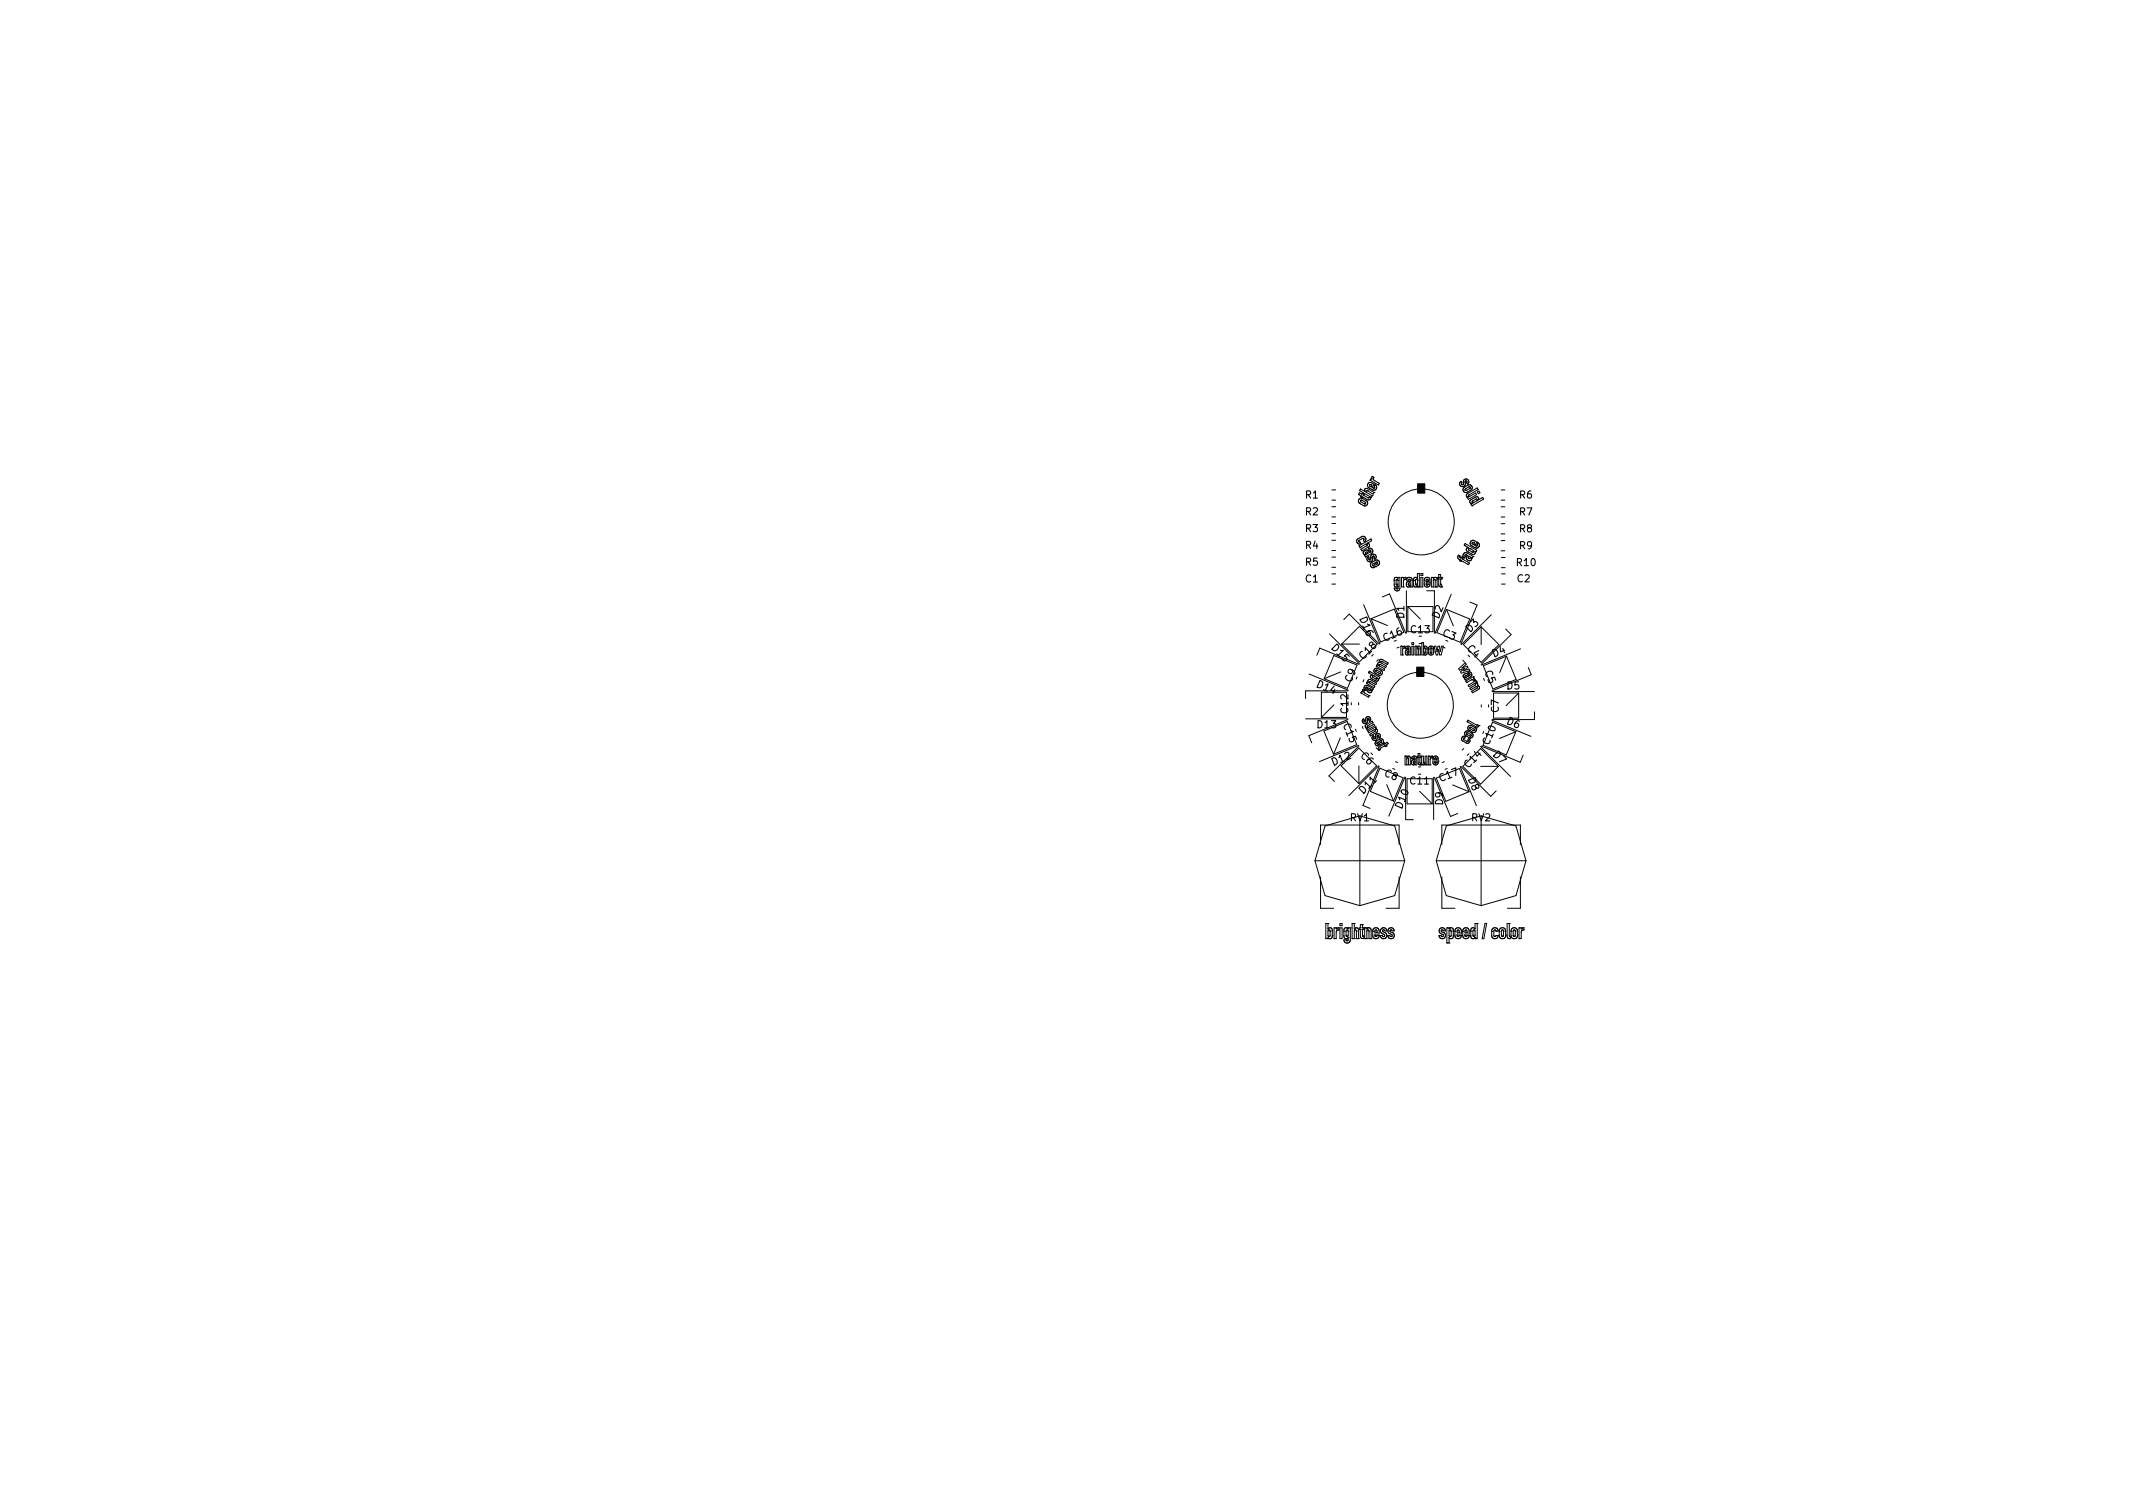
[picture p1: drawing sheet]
<svg xmlns="http://www.w3.org/2000/svg" width="297mm" height="210mm" viewBox="0 0 297 210" stroke-linecap="round" stroke-linejoin="round" font-family="sans-serif">
<defs><g id="words">
<g font-size="1.4">
<text x="181.8" y="71.7">R2</text>
<text x="181.8" y="69.4">R1</text>
<text x="211.6" y="71.8">R7</text>
<text x="211.6" y="69.4">R6</text>
<text x="181.8" y="76.4">R4</text>
<text x="181.8" y="74.1">R3</text>
<text x="211.6" y="76.5">R9</text>
<text x="211.6" y="74.1">R8</text>
<text x="181.8" y="78.8">R5</text>
<text x="181.8" y="81.1">C1</text>
<text x="211.2" y="78.8">R10</text>
<text x="211.3" y="81.1">C2</text>
<text x="189.3" y="86.2" transform="rotate(68 189.3 86.2)">D16</text>
<text x="193" y="89.3" transform="rotate(-22 193 89.3)">C16</text>
<text x="195.6" y="86.1" transform="rotate(-90 195.6 86.1)">D1</text>
<text x="196.5" y="88.2">C13</text>
<text x="200.4" y="86.2" transform="rotate(-68 200.4 86.2)">D2</text>
<text x="200.8" y="88.5" transform="rotate(22 200.8 88.5)">C3</text>
<text x="204.7" y="88.1" transform="rotate(-45 204.7 88.1)">D3</text>
<text x="183.3" y="95.7" transform="rotate(22 183.3 95.7)">D14</text>
<text x="185.4" y="90.4" transform="rotate(45 185.4 90.4)">D15</text>
<text x="188.2" y="95.1" transform="rotate(-68 188.2 95.1)">C9</text>
<text x="189.9" y="91.8" transform="rotate(-45 189.9 91.8)">C18</text>
<text x="204.2" y="90.4" transform="rotate(45 204.2 90.4)">C4</text>
<text x="206.7" y="93.6" transform="rotate(68 206.7 93.6)">C5</text>
<text x="208.1" y="91.5" transform="rotate(-22 208.1 91.5)">D4</text>
<text x="209.8" y="96">D5</text>
<text x="183.5" y="101.4">D13</text>
<text x="187" y="101.1" transform="rotate(68 187 101.1)">C15</text>
<text x="187.8" y="99.3" transform="rotate(-90 187.8 99.3)">C12</text>
<text x="208.7" y="99.2" transform="rotate(-90 208.7 99.2)">C7</text>
<text x="209.8" y="100.8" transform="rotate(22 209.8 100.8)">D6</text>
<text x="185.8" y="106.6" transform="rotate(-22 185.8 106.6)">D12</text>
<text x="189.4" y="105.3" transform="rotate(45 189.4 105.3)">C6</text>
<text x="204.6" y="107" transform="rotate(-45 204.6 107)">C14</text>
<text x="207.4" y="103.7" transform="rotate(-68 207.4 103.7)">C10</text>
<text x="207.9" y="105.2" transform="rotate(45 207.9 105.2)">D7</text>
<text x="189.9" y="110.5" transform="rotate(-45 189.9 110.5)">D11</text>
<text x="192.7" y="108" transform="rotate(22 192.7 108)">C8</text>
<text x="195.2" y="112.6" transform="rotate(-68 195.2 112.6)">D10</text>
<text x="196.4" y="109.2">C11</text>
<text x="200.7" y="108.9" transform="rotate(-22 200.7 108.9)">C17</text>
<text x="200.9" y="112.1" transform="rotate(-90 200.9 112.1)">D9</text>
<text x="204.4" y="108.5" transform="rotate(68 204.4 108.5)">D8</text>
<text x="188" y="114.3">RV1</text>
<text x="204.9" y="114.3">RV2</text>
</g>
</g></defs>
<g fill="none" stroke="#000" stroke-width=".14">
<path d="M185.5 74.3h.5M185.5 70.6h.5M185.5 69.6h.5M185.5 68.2h.5M185.5 79h.5M185.5 77.6h.5M185.5 76.7h.5M185.5 75.2h.5M185.5 72.9h.5M185.5 72h.5M185.5 79.9h.5M189.1 75.7h.1"/>
<path d="M189.1 75.7h.4M189.2 75l-.3 .3 .2 .4M189.2 75h.1M189.2 68.9h.1M189.2 68.9l.3 .2M189.2 75.4h.1M189.2 75.4l.2 .1M189.3 76h.1M189.3 76l.1 .2M189.3 70.1h.1M189.3 70.1l.6 .3h.3M189.4 76.2h.1"/>
<path d="M189.4 75.5l.1 .2M189.4 75.5h.1M189.5 68.1l-.2 .2 1.7 1M189.5 69.2h.1M189.5 69.2l.1 .1M189.5 68.1l.5 .3M189.5 68.1h.1M189.5 76.5h.1M189.5 75.7h.1M189.5 76.5l.2 .2M189.5 69.1h.1M189.5 69.1v.1"/>
<path d="M189.6 69.3h.1M189.6 69.3l.1-.1 .7 .4h.3M189.7 69.7h.1M189.7 69.7h-.2l-.1 .1 .6 .3M189.7 69.7l.5 .3M189.7 68.8l-.4-.2-.1 .3M189.7 68.8h.1M189.7 76.7h.1M189.8 68.7h.1M189.8 68.7l.1 .1M189.8 68.7l-.1 .1M189.8 76.9l.1 .2"/>
<path d="M189.8 76.9h.1M189.9 68.9h.1M189.9 68.9l.6 .4M189.9 77.1h.1M189.9 77.1l.2 .2M189.9 68.8h.1M189.9 68.8v.1M190 70.1h.1M190 77.3h.1M190 77.3l.2 .3M190 68.4h.1M190 68.4a.28 .28 0 0 1 .1-.3 .28 .28 0 0 1 .4 0l.9 .5"/>
<path d="M190.1 77.1h.1M190.1 77.3h.1M190.1 77.3h-.1M190.2 77.6h.1M190.2 74.9l-.4-.2-.6 .3M190.2 74.9h.1M190.2 74.9v.1M190.2 70h.1M190.2 70l-.1 .2-.1-.1M190.2 69.7l-.4-.3a.4 .4 0 0 0-.5 .1 .4 .4 0 0 0 0 .6M190.2 69.7h.1M190.2 69.7l.3 .3-.2 .4"/>
<path d="M190.2 75h.1M190.2 75a.24 .24 0 0 1-.2 .4l-.2-.5-.5 .3-.1 .2M190.3 70.4h-.1M190.3 76h.1M190.3 76l-.8 .5M190.4 75.8h-.2l-.8 .4M190.4 75.8h.1M190.4 75.8l-.1 .2M190.4 68.3h.1M190.4 68.3a.14 .14 0 0 0-.2 .1 .14 .14 0 0 0 .1 .2l.8 .4M190.4 68.3l.8 .5 .2-.2M190.4 77.6v.5l.4 .1"/>
<path d="M190.4 77.6l.2-.1 .1 .5 .2-.1v-.3M190.4 77.6h.1M190.4 75.6h.1M190.4 75.6l.3 .3M190.5 69.3h.1M190.5 76.6h-.3l-.4 .3M190.5 76.6v.1M190.5 76.7l.2 .2h.1M190.5 76.2l-.8 .5M190.5 76.2h.1M190.6 76.4h.4M190.6 76.4h.1"/>
<path d="M190.6 76.4l.1 .2 .2 .1-.1 .2M190.7 69.2l-.2 .1M190.7 69.2l.2 .1-.1 .3M190.7 69.2h.1M190.7 67.6h.1M190.7 67.6l.2 .2M190.7 75.9h.1M190.7 75.9l-.2 .3M190.8 69.6h-.1M190.8 66.9h.1M190.8 78.2h.1M190.8 76.9h.1"/>
<path d="M190.9 75.1h.1M190.9 75.1l.1 .2M190.9 75.1l-1.6 .9M190.9 77.6h.1M190.9 67.5h.1M190.9 67.5l-.1-.1-.1 .2M190.9 67.5h.1l-.1 .3M190.9 67.8h.1M191 69.3h.1M191 78.2h-.2M191 78.2h.1M191 79h.1"/>
<path d="M191 79h.4M191 75.3h.1M191 75.3l-.6 .3M191 76.4h.1M191 76.4l.2 .3M191.1 69h.1M191.1 69l-.1 .3M191.1 67.9h.1M191.1 67.9l.2 .1M191.1 77l-.9 .6M191.1 77h.1M191.1 78l-.1 .2"/>
<path d="M191.1 78h.1M191.1 77.5v.5M191.1 77.5h.1M191.2 76.7h.1M191.2 76.7l-.1 .3M191.2 77.4l-.1 .1M191.2 77.4l.2 .1M191.2 77.4h.1M191.2 77.2l-.3 .1v.3M191.2 77.2h.1M191.2 77.2l.4 .2M191.2 66.7l.1-.2-.2-.2v.4l-.2-.1-.1 .3"/>
<path d="M191.2 66.7h.1M191.3 66.7v.2l.8 .4-.2 .2-1.1-.6M191.3 78.8l.1 .2M191.3 78.8h.1M191.3 78.5h.1M191.3 78.5l-.2 .1 .1 .2h.1M191.3 78.5l.3 .4M191.4 68.6h.1M191.4 68h-.1M191.4 68.3h-.1M191.4 67.4h.1M191.4 67.4l-.4-.2a.4 .4 0 0 0-.5 .2 .4 .4 0 0 0 .2 .6l.6 .3"/>
<path d="M191.4 67.4l-.3 .5M191.4 77.5h.1M191.4 77.5l-.1 .2 .1 .2M191.4 79h.1M191.5 77.9h-.1M191.5 78.3h.1M191.5 78.3l.1 .3M191.5 68.2l-.1 .1M191.5 67.5l-.1 .5M191.5 67.5l.2 .2v.3M191.5 67.5h.1M191.5 68.2h.1"/>
<path d="M191.6 78.9h.1M191.6 77.4h.1M191.6 77.4a.37 .37 0 0 1-.1 .5M191.6 78.6h.1M191.6 78.3h-.1M191.7 68.1l-.2 .1M191.7 78.3h.1v.2M191.7 78.3h-.1M191.7 68v.1M191.8 78.5h.1M191.8 78.5l-.2 .1M191.9 78h-.3l-.7 .4-.1 .3 .2 .3"/>
<path d="M191.9 78h.1M191.9 78l.2 .2M192.1 78.2h.1M192.1 78.2v.1M192.1 78.3h.1M192.1 78.3l-.1 .3-.4 .3M197.9 79.9h.2v.2h-.2zM200.4 80h.1M200.4 80h.2v.4h.2M200.4 80v.4M203 77.5l.1 .3M203 77.5l.1-.2 .2 .1v.1"/>
<path d="M203 77.5h.1M203.1 77.8h.1M203.1 77.8l.2 .2M203.3 77.5h.1M203.3 77.5l.2 .2 .1-.1M203.3 78.1h.1M203.3 78.1l.2 .1M203.3 67.6h.1M203.3 67.6l.1 .1M203.3 67.1v.5M203.3 67.1l.2-.1 .1 .5 .2-.1v-.2M203.3 67.1h.1"/>
<path d="M203.3 78h.1M203.3 78v.1M203.4 67.7h.1M203.4 67.7l.3 .1M203.5 78.2v-.1l1 .5M203.5 78.2h.1M203.6 77.6h.1M203.6 77.6l.2 .1M203.7 77.8h.1M203.7 77.8l.9 .6-.1 .2M203.7 67.8h.1M203.8 77.7h.1"/>
<path d="M203.8 77.7l-.1 .1M203.8 77.2l-.1 .2 .1 .2 .1 .1 .2-.2a.14 .14 0 0 1-.1-.2 .14 .14 0 0 1 .2 0M203.8 67.2h.1M203.8 77.2h.1M203.8 68.4h.1M203.9 67.7l-.2 .1M203.9 67.7h.1M203.9 77l-.1 .2M203.9 77h.1M204 67.8l-.3 .3 .1 .3M204 67.8h.1M204 68.2v.1"/>
<path d="M204 77h-.1M204 77h.3l.9 .5M204 77h.1M204 67.6l-.1 .1M204 67.5v.1M204 67v.5M204 67h.1M204.1 68.1h.1M204.1 68.1l-.1 .1M204.1 66.7l-.3 .2v.3M204.1 66.7h.1M204.1 66.7l.4 .2"/>
<path d="M204.2 76.5v.1M204.2 76.6l.1 .1 .6 .4M204.2 77.8h.1M204.2 77.8l.3 .2M204.2 77.3h.1M204.2 77.3l.1 .1M204.3 68.8l1.4-.9 .1 .3-1.2 .7-.1 .2-.2 .1-.1-.2zM204.3 67h-.3M204.3 67h.1M204.3 67l-.1 .2 .2 .2M204.3 77.4l-.1 .4M204.3 77.4h.1"/>
<path d="M204.3 76.3l-.1 .2M204.3 76.3h.1M204.3 69.3l1.2-.7 .1 .3-1.1 .6zM204.4 67.4h.1M204.5 78h.1M204.5 76.3h-.2M204.5 76.2l-.6-.3 .1-.2 1.7 .9-.2 .2M204.5 76.2v.1M204.5 77.5h.1M204.5 66.9h.1M204.5 78.6h.1M204.5 66.9a.37 .37 0 0 1-.1 .5"/>
<path d="M204.5 77.4h.1M204.5 77.4v.1M204.5 77.4l.2 .1a.16 .16 0 0 1 0 .2 .16 .16 0 0 1-.2 .1 .16 .16 0 0 1 0-.2v-.1M204.6 68.9h.1M204.7 68h.1M204.7 68l-.5 .3h-.2M204.7 76.4h.1M204.7 76.4h-.2v.1l.5 .4M204.7 76.4l.5 .3v.2h-.2M204.7 67.8h-.1l-.5 .3M204.7 67.8h.1M204.7 67.8v.2"/>
<path d="M204.8 68.3l-.6 .3-.4-.2M204.8 68.3h.1M204.8 78h-.3M204.9 78h-.1M204.9 75.9h.1M204.9 75.9l.1 .1M204.9 75.3l-.2 .3 .2 .3M204.9 75.3h.1M204.9 77.7v.3M204.9 77.6h.1M204.9 77.6l.1 .1M204.9 77.1h.1"/>
<path d="M205 70.1h.1M205 70.1l-.1 .1 .1 .2M205 67.7l-.4-.2-.6 .3M205 67.7h.1M205 67.7v.3l-.2 .3M205 76h.1M205 70.4h.1M205 75.6v.1M205 76l.5 .3h.3M205 69.9v.1M205 75.7l.2 .1M205 76.9h.1"/>
<path d="M205 77.7h.1M205 75.2l-.1 .1M205 75.2l.7 .3M205 75.2h.1M205.1 69.8h.1M205.1 69.8l-.1 .1M205.2 77.5h.1M205.2 77.5l-.2 .2M205.2 75.5h.1M205.2 75.5h-.1l-.1 .1M205.2 75.5l.1 .1-.1 .2M205.2 75.8h.1"/>
<path d="M205.4 75.9h.1M205.4 77.1a.3 .3 0 0 1-.5 0M205.4 77.1h.1M205.4 76.8h.1M205.4 76.8v.3M205.4 76.8l.1 .1M205.5 76.8v.1M205.7 75.5h.1M205.7 75.5l-.3 .4M205.7 69.7h.1M205.7 69.7l-.5 .3h-.2M205.7 69.5h-.2l-.4 .3"/>
<path d="M205.7 69.5v.1M205.7 69.6v.1M205.7 68.5l.3-.1 .1 .2-.2 .1zM205.8 76.3h.1M205.9 69.6h.1M205.9 69.6v-.1a.31 .31 0 0 0-.1-.3 .31 .31 0 0 0-.4 .1l-.5 .3a.29 .29 0 0 0-.2 .3 .29 .29 0 0 0 .3 .2M205.9 69.6l.6-.3 .1 .2-1.6 .9M206 76.1l-.2 .2M206 76.1h.1M206 75.8l-.2-.2-.1 .2v.2l-.3-.1M206 75.8h.1M206 75.8v.3"/>
<path d="M209 76.7h.6M209 75.3h.6M209 74.3h.6M209 72.9h.6M209 72h.6M209 70.6h.6M209 69.6h.6M209 68.2h.6M209.1 79h.5M209.1 77.6h.5M209.1 79.9h.5M182.3 93.8l5.5 2.3"/>
<path d="M183.4 91.2l.4-1 5.4 2.3M184 96.4h3.5v3.5h-3.5zM185.1 88.3l4.2 4.1M185.5 81.3h.5M185.7 91.3l3.3 1.3-1.4 3.2-3.2-1.3zM185.8 98.1l-1.8 1.8M186.7 93.6l-2.3 .9M186.8 89.7h2.5M187.1 86.3l.8-.8 4.2 4.2M187.7 96.2h-5.9v1.1M189.2 97.8v.4M189.3 87.2l2.5 2.5-2.5 2.5-2.5-2.5z"/>
<path d="M189.5 96.5h.1M189.5 96.5l1.1 .6 .1-.2M189.8 96l-.1 .3h-.1l-.1 .2M189.8 96l.2 .1v.1M189.8 96h.1M189.9 84.2l2.3 5.4M189.9 94.6l-.1 .3M190 96.2v.3l.7 .4M190 96.2h.1M190.1 95.5a.38 .38 0 0 0 0 .6M190.1 95.5h.1M190.1 96.1h.1"/>
<path d="M190.2 95.8h.1M190.2 95.8v.1l-.1 .2M190.3 95.1h.1M190.4 96.2l.2 .2M190.4 96.2h.1M190.4 95.9v.3M190.5 95.8l-.1 .1M190.5 95.8h.1M190.5 95.8a.15 .15 0 0 0-.2-.1 .15 .15 0 0 0-.1 .1M190.5 95.5h-.4M190.5 95.5h.1M190.5 95h.1"/>
<path d="M190.5 95l-.1-.1-.1 .2M190.5 95.5l.7 .4-.1 .2M190.6 93.7h.1M190.6 93.7l.1-.2 1.5 .8-.2 .2-.1 .2M190.6 93.7l.5 .3M190.6 96.4h.1M190.7 94.9v.2l.8 .4-.2 .3-1-.7M190.7 95.9h.1M190.7 95.9l.2 .1v.2h-.2M190.7 95.9l-.1 .2 .1 .1M190.7 94.9h.2l.7 .4 .1-.2M190.7 94.9h.1"/>
<path d="M190.7 96.2h.1M190.7 96.9h.1M190.7 94.6a.26 .26 0 0 0-.2 .4M190.7 94.6h.1M190.8 94.6l.9 .5M190.9 86.2l2.3 .9M190.9 86.2l3.3-1.4 1.3 3.2-3.2 1.4zM191 96.4h-.4M191 96.4h.1M191 96.1v.3M191 96.1h.1M191.1 94a.28 .28 0 0 0-.3 .3 .28 .28 0 0 0 .3 .2l.4 .3"/>
<path d="M191.1 94h.1M191.1 96.1h.1M191.3 94.1h.1M191.3 94.1h-.2v.1l.5 .3M191.3 94.1l.5 .3M191.5 94.8h.1M191.6 93.8h.1M191.6 93.8l.5 .2M191.6 93.4h.1M191.6 94.5h.1M191.6 93.3v.1M191.6 93.3h.2l.4 .3v.1l-.1 .1-.5-.4"/>
<path d="M191.6 93.3h.1M191.7 92.8h.1M191.7 92.8l1 .6M191.7 93l-.2 .1-.2 .2 .1 .3 .2 .2M191.7 93h.1M191.7 95.1h.1M191.7 93l.6 .3M191.8 94.4h.1M191.8 94.4v.1h-.2M191.9 92.6h.1M191.9 92.6l-.1-.1-.1 .3M191.9 92.3v.3"/>
<path d="M191.9 94.7a.28 .28 0 0 1-.4 .1M191.9 94.7h.1M192.1 94h.1M192.2 91.9l.3-.1 .8 .5-.1 .2-.7-.4h-.2v.2l.8 .4-.1 .2-.8-.4-.2 .1 .1 .1 .7 .5-.1 .2M192.3 93.3h.1M192.3 93.3l.2 .3M192.5 93.6v.1M192.5 83.1l1-.4 2.3 5.5M192.5 93.7l-.1 .2-.2 .1M192.7 93.4h.1M194.2 80.8h.1M194.2 80.8v.5a.3 .3 0 0 0 0 .4 .3 .3 0 0 0 .4 0"/>
<path d="M194.2 80.6v.2M194.2 80.6h.1M194.4 81.3h.1M194.6 81.7h.1M194.7 82h-.1M194.7 81.6l-.1 .1M194.7 81.9v.1M194.7 80.5a.28 .28 0 0 0-.3-.1 .28 .28 0 0 0-.2 .2M194.7 80.5h.1M194.7 80.8h.1M194.7 80.4h.1M194.7 81.6h.1"/>
<path d="M194.7 80.4h.3v1.5a.4 .4 0 0 1-.5 .4 .4 .4 0 0 1-.3-.4l.4 .1M194.7 80.8l-.1-.1h-.1l-.1 .6M194.7 80.4v.1M194.7 80.8l-.1 .6-.1 .1-.1-.2M194.7 81.6v.3M194.7 81.9h.1M194.8 90.1l-.3 .1M195.1 90h.1M195.1 90h.2v.1l.4-.1v.2M195.1 90v1.2h.2M195.2 80.4h.1M195.2 80.4h.2v.1l.4-.1v.3h-.2"/>
<path d="M195.2 80.4v1.3h.2M195.3 91.2h.1M195.4 81.7h.1M195.6 80.7l-.2 .2v.8M195.6 80.7h.1M195.7 90.2h.1M195.7 90.2a.25 .25 0 0 0-.4 .3v.7M195.7 90.3h.1M195.8 81.4l.2 .3M195.8 81.4h.1M195.9 82.3v5.9M195.9 81.2l-.1 .2"/>
<path d="M195.9 81.2h.1M195.9 81.1v.1M195.9 81v.1M196 90.9v.1M196 80.5l-.2 .3h.3l.2-.1 .1 .1M196 80.5h.1M196 90.2l-.1 .1h-.2M196 90.2l.2 .1v.2a.36 .36 0 0 0-.5 .3 .36 .36 0 0 0 .4 .4l.1-.1v.1h.2v-.9a.37 .37 0 0 0-.3-.3 .37 .37 0 0 0-.4 .3M196 90.2h.1M196 81.7h.1M196 81h-.1M196.1 84.5l1.7 1.7"/>
<path d="M196.1 84.5h3.5v3.5h-3.5zM196.1 81h-.1M196.1 80.4l-.1 .1M196.1 80.4l.4 .1M196.1 80.4h.1M196.1 81.3h.1M196.2 81.2h.2l-.1 .3-.2-.1zM196.2 90.7h.1M196.2 90.7v.3h-.2M196.2 90.7h-.2v.2M196.3 81.7h-.3M196.3 81.7h.1"/>
<path d="M196.4 81.6l-.1 .1M196.4 80.8h.1M196.4 81.6h.1M196.4 80.8v.1l-.3 .1M196.4 81.6v.1h.3M196.5 80.5h.1M196.5 80.5l.2 .3M196.6 90h.3v1.2h-.3zM196.6 89.5h.3v.2h-.3zM196.7 80.8h.1M196.7 81.7h.1M196.7 80.8v.9"/>
<path d="M196.9 80.8h.1M196.9 80.8v.5a.3 .3 0 0 0 .1 .4 .3 .3 0 0 0 .3 0M196.9 80.6v.2M196.9 80.6h.1M197 80.4l-.1 .2M197 80.4h.2l.2 .1M197 80.4h.1M197.1 90h.1M197.1 90h.2v.1M197.1 90v1.2h.2M197.1 81.3h.1M197.3 91.2h.1"/>
<path d="M197.3 90.1h.1M197.3 81.7h.1M197.4 80.7h-.2l-.1 .6M197.4 80.7h.1M197.4 80.7v.1M197.4 80.5h.1M197.4 80.8h.1M197.4 81.7h.1M197.4 81.6h.1M197.4 81.7h.3M197.4 80.5v-.6h.3v1.8M197.4 80.8v.6l-.2 .1-.1-.2"/>
<path d="M197.4 81.6v.1M197.4 81.6l-.1 .1M197.6 90.4h.1M197.6 90.4l-.1-.2-.2 .1v.9M197.6 89.6h.4M197.6 90l-.3 .1M197.6 90h.1M197.7 81.7h.1M197.7 90h.1M197.7 90l.1 1.2h-.2v-.8M197.9 80.4h.2v1.3h-.2zM198 89.5h.1"/>
<path d="M198 89.5h.2v.6M198 89.5v1.7h.2v-.1a.28 .28 0 0 0 .4 .1 .28 .28 0 0 0 .1-.4v-.4a.28 .28 0 0 0-.1-.4 .28 .28 0 0 0-.4 .1M198.2 90.8h.1M198.2 90.1h.1M198.3 80.8h.1M198.3 80.8l.1 .7a.39 .39 0 0 0 .5 .2M198.5 90.4h.1M198.5 90.4v.5l-.2 .1-.1-.2M198.5 90.4l-.1-.2h-.1l-.1 .6M198.6 81h.1M198.6 81.3h.1M198.6 81.2h.1"/>
<path d="M198.6 81.2v.1M198.6 81h.3M198.6 81.3l.1 .2M198.6 81.2h.5M198.7 82.3h1.1v5.9M198.7 81.5h.1M198.7 81.5l.2-.2h.2l-.2 .4M198.9 80.8h.1M198.9 81h.1M198.9 80.8l-.1-.1h-.1l-.1 .3M198.9 80.8v.2M198.9 81.7h.1"/>
<path d="M198.9 90.4h.1M198.9 90.4l.1 .7 .2 .1h.3M198.9 90.4a.37 .37 0 0 1 .4-.4 .37 .37 0 0 1 .3 .4v.4M199 80.5l-.2-.1h-.3l-.2 .4M199 80.5h.1M199 80.5l.1 .7M199.1 81.2h.1M199.2 90.8h.1M199.2 90.2v.6M199.2 90.2h.2v.1M199.2 90.2h.1M199.3 80.4h.1"/>
<path d="M199.3 80.4h.3v.1M199.3 80.4v1.3h.3M199.4 90.3h.1M199.4 90.3v.6h-.2v-.1M199.5 91.1v.1M199.6 81.7h.1M199.6 80.5h.1M199.6 90.8h.1M199.6 90.8l-.1 .3M199.7 80.4l-.1 .1M199.7 80.4h.1M199.9 80.8h.1"/>
<path d="M199.9 81.7h.1M199.9 81.7h.2M199.9 80.8l-.1-.1-.2 .1v.9M199.9 80.8v.9M199.9 80.4h-.2M199.9 80.4h.1M200 80.4l.1 .2v1.1M200.1 90.7h.1M200.1 81.7h.1M200.2 80.4h.1M200.2 80.6h.1M200.2 80.4h.2"/>
<path d="M200.2 80.4v.2M200.2 80.6h.2M200.3 90.5l-.1 .7h-.2l-.3-1.2h.3l.1 .7M200.3 90.5h.1M200.4 80.4h.1M200.4 80.6h.1M200.4 80.6v.8M200.4 81.4h.1M200.4 81.4l.1 .3h.2M200.4 90.5l.1 .7h.2l.3-1.2h-.3l-.1 .7-.1-.7h-.2l-.2 .7M200.6 81.3h.1M200.6 80.6h.1"/>
<path d="M200.6 80.6h.2M200.6 81.3l.2 .2v.2M200.6 80.6v.7M200.7 81.7h.1M200.8 81.7h.1M200.8 80.6h.1M200.8 80.4h.1M200.8 80.4v.2M200.9 90.1l.3 .1M201.4 84.9l1 2.2M201.4 84.9l3.3 1.3-1.4 3.2-3.2-1.3zM202.1 82.8l-2.3 5.4"/>
<path d="M203.6 93l.6-.5-.1-.2-1 .8 .1 .2 .7-.2M203.6 93h.1M203.6 93l.7-.3 .1 .2-.6 .5M203.7 91.9l.2 .3M203.8 94.3h.1M203.8 94.3l.2 .1-.1 .1 .1 .2M203.8 89.8l2.5-2.5 2.4 2.5-2.4 2.4zM203.8 93.4h.1M203.9 93.1h.1M203.9 93.1l-.5 .5 .1 .1 1.2-.3-.1-.2-.8 .2M204 94.2h.1M204.1 94.7h-.1"/>
<path d="M204.2 95h.1M204.4 94.2h.1M204.4 94.2l-.3 .1-.1-.1M204.4 94.2a.18 .18 0 0 0-.2-.2 .18 .18 0 0 0-.2 .2M204.4 93.6h.1M204.4 93.6a.37 .37 0 0 1 .5 .1 .37 .37 0 0 1-.1 .5M204.4 93.6l.1 .2M204.5 94h.1M204.5 94a.38 .38 0 0 0-.5-.2 .38 .38 0 0 0-.2 .5M204.5 93.8l.2 .1M204.5 93.8h.1M204.7 93.9h.1"/>
<path d="M204.7 83.8l1 .4-2.3 5.5M204.7 93.9v.1h-.2M204.8 94.3l-.7 .4M204.8 94.2v.1M205.2 94.2h.1M205.2 94.2l-1.1 .6 .1 .2M205.2 94.2l.1 .2-.1 .1M205.2 94.5l.3 .2-.2 .1M205.2 94.5h.1M205.3 94.8l-.3-.2-.8 .4M205.3 94.8h.1M205.5 94.8h.1"/>
<path d="M205.5 94.8l-1 .6 .1 .2 .7-.4h.2l-.1 .2-.7 .4 .1 .2 .8-.4 .1 .1M205.5 94.8l.1 .2-.1 .1M205.5 95.1h.1M205.5 95.1l.3 .1M205.7 94.8l.1 .3M205.7 95.7h.1M205.7 95.7v.1l-.8 .5 .2 .2 .9-.7M205.8 95.2h.1M205.8 95.2a.28 .28 0 0 0 .2 .4v.1M206 95.7h.1M206 95.8h.1M206 95.7v.1"/>
<path d="M206.3 87.3v2.5M206.3 98.1v.4M206.6 92.7l3.2-1.3 1.3 3.2-3.2 1.3zM207.7 85.6l-4.2 4.2M207.8 96.3h5.9M208 96.5h3.5v3.5h-3.5zM209.1 81.3h.5M209.7 87.6l.7 .8-4.1 4.1M209.8 91.4l-1 2.3M211.5 96.5l-1.8 1.7M211.7 90.3l-5.4 2.3M212.8 93l.4 .9-5.4 2.3"/>
<path d="M213.7 99.1v1.1h-5.9M181.8 100.1h5.9M183.1 119.9h12.5M183.1 119.9l1.4 4.8 4.9 1.4M183.9 117.6v-2.7h10.9v2.7M184.4 101.8l3.2-1.4 1.3 3.3-3.2 1.3zM186.7 102.7l-1 2.3M187.7 100.2l-5.4 2.2 .4 1M189.2 103.8l-5.4 2.2M189.2 106.6v2.5M189.2 104.2l2.5 2.4-2.5 2.5-2.4-2.5zM189.2 103.9l-4.1 4.1 .7 .8"/>
<path d="M189.4 113.6v12.5M189.4 113.6l4.8 1.4 1.4 4.9M189.4 113.6l-4.9 1.4-1.4 4.9M189.7 101.2l.1 .3M189.8 100.6h.1M189.9 100.1a.35 .35 0 0 0-.1 .5M189.9 100.1l.1 .2M189.9 100.1h.1M190 100.3h.1M190 100.3l-.1 .2h.2M190.1 101.2h.1M190.1 101.2v.1"/>
<path d="M190.1 101.1l1-.7 .1 .2-.7 .5-.1 .1 .2 .1 .7-.5 .1 .3-1 .6M190.1 101.1v.1M190.1 101.1h.1M190.1 100.5h.1M190.1 101.3h.1M190.1 101.3l.3 .1M190.4 101.4h.1M190.4 101.4h-.1l.1 .3M190.4 101.7h.1M190.5 100l-.1 .1a.42 .42 0 0 1-.1 .6 .42 .42 0 0 1-.5-.1M190.5 100l.1 .1M190.5 100h.1"/>
<path d="M190.6 100.2h.1M190.6 100.2l.1 .2a.36 .36 0 0 0 .1-.5 .36 .36 0 0 0-.5-.1 .36 .36 0 0 0-.1 .6l-.1 .1M190.6 100.1h.1M190.6 100.1v.1M191.1 102.7h.1M191.2 102.4l-.1 .3M191.2 102.4l.2 .2M191.2 102.4h.1M191.3 102.8h.1M191.3 102.8l.2 .1M191.4 102.6h.1M191.4 102.6l-.1 .2"/>
<path d="M191.5 102.9h.1M191.5 102.6h.1M191.5 102.6l.1 .2M191.5 103.7h.1M191.5 102.8v.1M191.5 101.2h.1M191.5 101.2l-1 .6 .1 .2 .8-.4 .1 .1v.1l-.8 .5 .2 .2 .9-.7M191.5 101.2l.2 .2-.1 .1M191.6 102.8h-.1M191.6 101.5h.1M191.6 101.5l.2 .1v.2M191.6 104.1l.3 .3"/>
<path d="M191.7 102.2l-.2 .4M191.7 102.2a.35 .35 0 0 1 .5 .1 .35 .35 0 0 1-.1 .5l-.2-.2M191.7 102.2h.1M191.8 103.5v.1M191.8 103.6h.1M191.8 102.5h.1M191.8 102.5a.38 .38 0 0 1-.3 .6 .38 .38 0 0 1-.4-.4M191.8 103.4h.1M191.8 103.4l.1-.1 .3 .4M191.8 103.4v.1M191.8 102.4v.1M191.8 102.4h.2"/>
<path d="M191.8 102.4h.1M191.8 101.8h.1M191.9 103.6l.1 .2a.35 .35 0 0 1-.5-.1M191.9 103.6h.1M191.9 104.2l.1 .2M191.9 104.2h.1M191.9 102.6h.1M192 104.4h.1M192 104.4v.1M192 102.4h.1M192 102.4l-.1 .2M192 106.6l-4.2 4.2"/>
<path d="M192 104.5h.1M192.1 106.7l-2.3 5.5 1 .4M192.1 103h.1M192.1 103a.37 .37 0 0 1 .5 0 .37 .37 0 0 1-.1 .6M192.1 103l-.6 .3v.4M192.2 107l3.2 1.3-1.3 3.2-3.3-1.3zM192.2 103.7h.1M192.2 103.4h.1M192.4 103.2h-.3l.1 .2M192.4 103.2h.1M192.4 103.2l-.2 .2M192.5 103.6l-.3 .1"/>
<path d="M192.5 103.6h.1M192.7 103.5h.1M192.7 103.5v.1M192.7 103.6h.1M192.7 103.6l-.8 .6M192.8 103.4l-.1 .1M192.8 103.4l.1 .1M192.8 103.4h.1M192.8 103.8h.1M192.8 103.8l-.6 .4v.2l-.2 .1M192.8 103.8l.1 .2 .2-.1M192.9 103.5h.1"/>
<path d="M192.9 103.5l.3-.2 .1 .3-.3 .1 .1 .2M193.1 103.9h.1M193.1 109.3l1 2.2M194.3 106.1l.3 .1M195.6 119.9l-1.4 4.8-4.8 1.4M195.7 108.2l-2.3 5.4M195.7 105.3h.1M195.7 105.3v1.2h.2M195.7 105.3h.2v.1M195.7 108.2v5.9h1.1M195.9 106.5h.1M195.9 105.4h.1"/>
<path d="M195.9 108.4h3.5v3.5h-3.5zM196 105.5l-.1 .1v.9M196 105.5h.1M196.2 105.3l-.3 .1M196.2 105.3h.1M196.2 105.3l.2 .2v1h-.2v-.8l-.1-.2M196.6 105.6h.1M196.6 105.6a.37 .37 0 0 1 .3-.3 .37 .37 0 0 1 .4 .4v.8h-.2v-.1M196.6 105.6l.4-.1 .1 .3a.37 .37 0 0 0-.5 .3 .37 .37 0 0 0 .3 .4l.2-.1M196.9 106.3h.1M197.1 106.4h.1M197.1 106h.1"/>
<path d="M197.1 106v.2l-.2 .1M197.1 106a.18 .18 0 0 0-.3 .1 .18 .18 0 0 0 .1 .2M197.4 105.5h.1M197.5 105.3h.1M197.5 105.5h.1M197.5 105.3h-.1v.2M197.5 105.3v-.4h.2v.4h.2M197.5 105.5v.7M197.5 106.2h.1M197.5 106.2l.1 .2 .2 .1M197.5 106.8h.4M197.7 110.2l1.7 1.7"/>
<path d="M197.7 105.5h.1M197.7 105.5v.7l.2 .1v.2M197.8 106.5h.1M197.9 106.5h.1M197.9 105.3h.1M197.9 105.3v.2h-.2M198.1 106.4v.1M198.1 106.5h.1M198.2 106.1h.1M198.2 106.1v-.8h-.2l.1 1.1M198.2 106.1v.1M198.2 106.2h.1"/>
<path d="M198.3 106.2h.1h.1v-.9h.2v1.2M198.5 106.4h.1M198.5 106.4v.1h.2M198.5 106.4l-.4 .1M198.7 106.5h.1M198.9 105.3h.1M198.9 105.3v1.2h.3M198.9 105.3h.3v.1M199.2 106.5h.1M199.2 105.4h.1M199.2 105.4l.3-.1v.2M199.2 105.6v.9"/>
<path d="M199.3 105.6h-.1M199.5 105.5h.1M199.5 105.5l-.2 .1M199.6 105.7h.1M199.6 105.7v.4a.37 .37 0 0 0 .3 .4 .37 .37 0 0 0 .4-.4h-.3M199.6 105.7a.37 .37 0 0 1 .3-.4 .37 .37 0 0 1 .4 .4v.3M199.6 108.2v5.9M199.7 108.2l2.3 5.5 1-.4M199.8 106.2h.1M199.8 106.2l.1 .1M199.9 106.3h.1M200 108.3l3.2-1.3 1.4 3.2-3.3 1.4z"/>
<path d="M200 105.6h-.2v.2h.2M200 105.6h.1M200 119.9h12.5M200 119.9l1.4 4.8 4.9 1.4M200 105.6v.1M200 106.2l-.1 .1M200 105.7h.1M200 105.8h.1M200 105.7v.1M200 106.1v.1M200.3 106h.1M200.3 106h-.5v.2"/>
<path d="M200.8 117.6v-2.7h10.9v2.7M201.1 106.1l-.3 .1M202.3 109.3l2.3 .9M203.3 106.7l2.3 5.5M203.4 106.7l4.2 4.2 .8-.8M203.7 106.7l2.5-2.5 2.5 2.5-2.5 2.5zM203.8 103.2h.1M203.8 103.2l.6 .3M203.8 102.9h.1M203.8 102.9v.1M203.8 102.8v.1M203.8 102.8h.2l.1-.2a.37 .37 0 0 0-.5 .1 .37 .37 0 0 0 .2 .5"/>
<path d="M203.8 102.8h.1M203.8 103h.1M203.9 103l.4 .2M204.2 102.5h.1M204.2 102.5l.5 .2M204.2 102.1l.2-.1 .4 .3 .1 .2h-.1l-.5-.3zM204.3 103.2h.1M204.3 103.2l.1 .1M204.3 100.5h.1M204.3 100.5l1.2 .7M204.3 100.5l.1-.2 1.2 .7 .2-.1 .2 .1-.2 .2h-.3M204.4 103.5h.1"/>
<path d="M204.4 103.3l.1-.5a.37 .37 0 0 1 .2 .4 .37 .37 0 0 1-.3 .3M204.4 103.3h.1M204.4 101.4h.1M204.4 101.4l.2 .3M204.6 101.7h.1M204.6 101.7l.6 .3M204.7 102.7v.1M204.7 101.3h.1l.5 .2v.2h-.1l-.5-.2zM204.7 102.8h.1M204.8 102.8h.1M204.9 102.4h.1M204.9 102.1h.1"/>
<path d="M204.9 102.1l.2 .1v.3l-.1 .2-.2 .1M204.9 102.1l-.3-.3a.37 .37 0 0 0-.6 .2 .37 .37 0 0 0 .2 .5M205.2 102h.1M205.3 101.6h.1M205.3 101.3h.1M205.3 101.3l.3 .2-.1 .3M205.3 101.3l-.6-.3-.2 .1-.1 .3M205.5 101.2h.1M205.5 101.8l-.3 .2M205.7 101.5l-.1 .3M206.2 104l4.2 4.1M206.2 106.7h2.5"/>
<path d="M206.3 103.9l5.4 2.2 .4-1M206.3 113.6l4.8 1.4 1.4 4.9M206.3 113.6l-4.9 1.4-1.4 4.9M206.3 113.6v12.5M207.8 100.3l5.4 2.2M207.9 100.5l3.2 1.4-1.3 3.2-3.3-1.3zM211.1 101.9l-2.3 .9M212.5 119.9l-1.4 4.8-4.8 1.4M183.9 122.1v4.4h1.8M184.6 130.7h.1M184.6 128.6h.1M184.6 130.7h.3"/>
<path d="M184.6 128.6h.3M184.6 128.6v2.1M184.9 130.7h.1M184.9 129.3h.1M184.9 128.6h.1M184.9 128.6v.7M184.9 130.6v.1M184.9 130.6h.1M184.9 130.6l.1 .1M185 129.5l.2 .1v.6a.15 .15 0 0 1-.1 .2 .15 .15 0 0 1-.2-.2zM185 130.7h.1M185.1 130.7h.1"/>
<path d="M185.2 130.7h.1M185.2 129.7h.1M185.4 129.2h-.3l-.2 .1M185.4 129.2h.1M185.4 129.2l.1 .2v.8M185.5 130.4l-.1 .2-.2 .1M185.5 130.4h.1M185.5 130.2h.1M185.5 130.2v.2M185.8 130.7h.1M185.8 129.2h.1M185.8 129.2h.3"/>
<path d="M185.8 129.2v1.5M186.1 129.2h.1M186.1 129.2v.2l.2-.2M186.3 129.2h.2v.3h-.1M186.3 129.2h.1M186.3 129.5l-.2 .2v1h-.3M186.3 129.5h.1M186.4 129.5h-.1M186.4 129.5h.1M186.6 129.2h.3v1.5h-.3zM186.6 128.6h.3v.3h-.3zM187.1 129.7h.1"/>
<path d="M187.1 129.7v.6a.33 .33 0 0 0 .2 .4 .33 .33 0 0 0 .4-.1M187.4 130.2h.1M187.4 130.9h.1M187.6 129.2a.35 .35 0 0 0-.4 .1 .35 .35 0 0 0-.1 .4M187.6 129.2h.1M187.6 129.2l.1 .1M187.7 129.3h.1M187.7 129.7h.1M187.7 129.2h.1M187.7 130.6h.1M187.7 129.2h.3M187.7 130.6v.3a.15 .15 0 0 1-.1 .1 .15 .15 0 0 1-.2-.1"/>
<path d="M187.7 129.7a.15 .15 0 0 0-.1-.2 .15 .15 0 0 0-.2 .2v.5M187.7 129.2v.1M187.7 129.7v.5a.15 .15 0 0 1-.1 .2 .15 .15 0 0 1-.2-.2M188 129.2h.1M188 129.2v1.7a.45 .45 0 0 1-.4 .4 .45 .45 0 0 1-.5-.4h.3M188.3 130.7h.1M188.3 128.6h.1M188.3 130.7h.3M188.3 128.6h.3M188.3 128.6v2.1M188.6 130.7h.1M188.6 129.3h.1"/>
<path d="M188.6 128.6h.1M188.6 128.6v.7M188.9 129.2l-.3 .1M188.9 129.2a.31 .31 0 0 1 .3 .3v1.2M188.9 129.2h.1M188.9 129.7h.1M188.9 130.7h.1M188.9 130.7h.3M188.9 129.7a.15 .15 0 0 0-.2-.2 .15 .15 0 0 0-.1 .2v1M188.9 129.7v1M189.2 130.7h.1M189.3 129.4h.1"/>
<path d="M189.4 129.2h.1M189.4 129.4h.1M189.4 128.7h.1M189.4 129.2h-.1v.2M189.4 128.7v.5M189.4 129.4v1l.2 .3M189.4 128.7h.3M189.6 130.7h.1M189.7 130.3h.1M189.7 129.4h.1M189.7 129.2h.1M189.7 128.7h.1"/>
<path d="M189.7 129.2h.2M189.7 130.3l.1 .1h.1v.3h-.3M189.7 129.4h.2M189.7 128.7v.5M189.7 129.4v.9M189.9 129.4h.1M189.9 129.2h.1M189.9 129.2v.2M190 130.7h.1M190 129.2h.1M190 129.2h.3M190 130.7h.3"/>
<path d="M190 129.2v1.5M190.3 130.7h.1M190.3 129.2h.1M190.3 129.2l.1 .1 .2-.1a.31 .31 0 0 1 .3 .3v1.2M190.6 129.7h.1M190.6 130.7h.1M190.6 130.7h.3M190.6 129.7a.15 .15 0 0 0-.1-.2 .15 .15 0 0 0-.2 .2v1M190.6 129.7v1M190.9 130.7h.1M191.2 129.7h.1M191.2 129.7v.8"/>
<path d="M191.2 130.5h.1M191.4 129.2l-.2 .3v.2M191.4 129.2h.3l.2 .1M191.4 129.2h.1M191.5 130.3h.1M191.5 130.3l.1 .1 .2-.1M191.5 129.5v.3h.3M191.5 129.5h.2l.1 .3M191.5 129.5h.1M191.8 129.8h.1M191.8 130.3h.3M191.8 130.3h.1"/>
<path d="M191.9 129.3h.1M191.9 129.3l.1 .2 .1 .6h-.6v.2M192.1 130.3h.1M192.1 130.3a.45 .45 0 0 1-.4 .4 .45 .45 0 0 1-.5-.2M192.3 129.4l-.1 .2a.73 .73 0 0 0 .6 .6 .17 .17 0 0 1-.1 .2 .17 .17 0 0 1-.2-.1h-.3l.2 .3M192.3 129.4h.1M192.4 130.6h.1M192.4 130.6l.5 .1M192.5 129.7h.1M192.5 129.7l.3 .1M192.7 129.2h.1M192.7 129.2l-.3 .1-.1 .1"/>
<path d="M192.7 129.2l.3 .1M192.8 129.8h.1M192.8 129.8a.45 .45 0 0 1 .3 .4 .45 .45 0 0 1-.2 .5M192.9 130.7h.1M193 129.3h.1M193 129.3l.1 .1M193.1 129.4h.1M193.1 129.4v.2M193.1 129.6h-.3a.15 .15 0 0 0-.2-.1 .15 .15 0 0 0-.1 .2M193.1 129.6h.1M193.3 129.4v.2a.67 .67 0 0 0 .5 .6M193.3 129.4h.1"/>
<path d="M193.6 129.7h.1M193.6 129.7l.3 .1M193.7 129.2l-.2 .1-.2 .1M193.7 129.2h.1M193.7 129.2l.3 .1M193.8 130.2h.1M193.9 129.8h.1M193.9 129.8a.45 .45 0 0 1 .1 .8 .45 .45 0 0 1-.7-.3h.3a.17 .17 0 0 0 .2 .1 .17 .17 0 0 0 .1-.2M194 129.3h.1M194 129.3l.1 .3M194.1 129.6h-.2a.15 .15 0 0 0-.2-.1 .15 .15 0 0 0-.1 .2M194.1 129.6h.1"/>
<path d="M194.8 122.1v4.4h-1.8M200.5 130.6h.1M200.5 130.6l.3 .1M200.7 129.7h.1M200.7 129.7l.3 .1M200.8 122.1v4.4h1.8M200.9 129.2h.1M200.9 129.2a.47 .47 0 0 0-.5 .5 .47 .47 0 0 0 .5 .4l.1 .1M200.9 129.2l.2 .1M200.9 130.7h-.1M201 130.2h.1M201 130.2a.17 .17 0 0 1-.1 .2 .17 .17 0 0 1-.2-.1h-.3l.1 .3"/>
<path d="M201 129.8h.1M201 129.8a.45 .45 0 0 1 .3 .5 .45 .45 0 0 1-.4 .4M201.1 129.3h.1M201.2 129.3l.1 .3M201.3 129.6h-.3a.15 .15 0 0 0-.2-.1 .15 .15 0 0 0-.1 .2M201.3 129.6h.1M201.5 131.3h.1M201.5 129.2h.1M201.5 129.2h.3M201.5 131.3h.3M201.5 129.2v2.1M201.8 131.3h.1"/>
<path d="M201.8 129.3h.1M201.8 129.2h.1M201.8 130.6h.1M201.8 129.2v.1M201.8 130.6v.7M201.8 130.6l.3 .1M201.8 129.5h.2l.1 .1v.6a.15 .15 0 0 1-.2 .2 .15 .15 0 0 1-.1-.2zM201.9 129.2l-.1 .1M201.9 129.2h.1M202.1 129.2h-.2M202.1 129.2l.2 .1M202.1 129.2h.1"/>
<path d="M202.1 130.7h.1M202.1 129.7h.1M202.3 129.3h.1M202.3 129.3l.1 .9M202.4 130.2h.1M202.4 130.2a.37 .37 0 0 1-.3 .5M202.6 129.7h.1M202.6 129.7a.45 .45 0 0 1 .4-.5 .45 .45 0 0 1 .5 .4v.5h-.6v.2M202.6 129.7l.1 .8M202.7 130.5h.1M202.9 130.3h.1M202.9 130.3l.2 .1 .1-.1"/>
<path d="M202.9 129.5h.3v.3h-.3zM203.2 129.8h.1M203.2 130.3h.3M203.2 130.3h.1M203.5 130.3h.1M203.5 130.3a.45 .45 0 0 1-.3 .4 .45 .45 0 0 1-.5-.2M203.7 129.7h.1M203.7 129.7l.1 .8M203.8 130.5h.1M203.9 129.2l-.1 .2-.1 .3M203.9 129.2h.3l.3 .1M203.9 129.2h.1"/>
<path d="M204 130.3h.1M204 130.3l.1 .1 .2-.1M204 129.5h.3v.3h-.3zM204.3 129.8h.1M204.3 130.3h.3M204.3 130.3h.1M204.5 129.3h.1M204.5 129.3l.1 .2v.6h-.6v.2M204.6 130.3h.1M204.6 130.3a.45 .45 0 0 1-.3 .4 .45 .45 0 0 1-.5-.2M204.8 129.7h.1M204.8 129.7v.6a.35 .35 0 0 0 .3 .4"/>
<path d="M205.1 130.2h.1M205.1 129.2h.1M205.1 129.2a.36 .36 0 0 0-.3 .5M205.1 129.2l.3 .1M205.1 130.7h.1M205.1 129.5h.2l.1 .1v.7l-.1 .1-.2-.1zM205.2 130.7h-.1M205.2 130.7h.1M205.3 130.7h-.1M205.3 130.7h.1M205.4 130.6l-.1 .1M205.4 130.6h.1"/>
<path d="M205.4 129.3h.1M205.4 130.7h.1M205.4 130.6v.1M205.7 128.6h.1M205.7 128.6v2.1h-.3M205.7 128.6h-.3v.7M206.8 128.6h.2l-.4 2.1h-.2zM207.7 129.7h.1M207.7 129.7v.5a.45 .45 0 0 0 .4 .5 .45 .45 0 0 0 .5-.4M207.9 129.2l-.1 .2-.1 .3M207.9 129.2h.4l.2 .1M207.9 129.2h.1"/>
<path d="M208.1 129.5v.8l.1 .1 .1-.1M208.1 129.5h.2v.2M208.1 129.5h.1M208.3 129.7h.1M208.3 130.3h.3M208.3 130.3h.1M208.5 129.3h.1M208.5 129.3l.1 .4h-.3M208.6 130.3h.1M208.8 129.7h.1M208.8 129.7v.8M208.8 130.5h.1"/>
<path d="M208.8 130.5a.46 .46 0 0 0 .7 .2M209 129.2l-.2 .2v.3M209 129.2h.1a.46 .46 0 0 1 .5 .2M209 129.2h.1M209.1 130.2h.1M209.4 129.7h.1M209.4 129.7a.15 .15 0 0 0-.2-.2 .15 .15 0 0 0-.1 .2v.5M209.4 129.7v.5a.15 .15 0 0 1-.2 .2 .15 .15 0 0 1-.1-.2M209.5 130.7h.1M209.6 129.4h.1M209.6 129.4l.1 .8M209.7 130.2h.1"/>
<path d="M209.7 130.2l-.1 .2-.1 .3M210 130.6h.1M210.2 128.6h.1M210.2 128.6h-.3v1.7l.1 .3M210.2 128.6v1.7l.1 .1v.3l-.3-.1M210.4 129.7h.1M210.4 129.7l.1 .8M210.5 130.5h.1M210.5 130.5a.46 .46 0 0 0 .6 .2M210.6 129.2l-.1 .2-.1 .3M210.6 129.2h.1a.46 .46 0 0 1 .6 .2M210.6 129.2h.1"/>
<path d="M210.7 130.2h.1M211 129.7h.1M211 129.7a.15 .15 0 0 0-.1-.2 .15 .15 0 0 0-.2 .2v.5M211 129.7v.5a.15 .15 0 0 1-.1 .2 .15 .15 0 0 1-.2-.2M211.1 130.7h.1M211.3 129.4h.1M211.3 129.4v.8M211.3 130.2h.1M211.3 130.2v.2l-.2 .3M211.5 130.7h.1M211.5 129.2h.1M211.5 129.2h.3"/>
<path d="M211.5 129.2v1.5M211.7 122.1v4.4h-1.8M211.8 129.2h.1M211.8 129.2v.2l.2-.2M212 129.2h.2v.3M212 129.2h.1M212 129.5l-.2 .2v1h-.3M212.1 129.5h-.1M212.1 129.5h.1"/>
<circle cx="190.3" cy="77" r=".18"/>
<circle cx="197.9" cy="72.7" r="4.6"/>
<circle cx="197.8" cy="98.2" r="4.6"/>
</g>
<path d="M197.4 67.4h1v1.3h-1zM197.3 92.9h1v1.3h-1z" fill="#000" stroke="#000" stroke-width=".14"/>
<use href="#words"/>
</svg>
